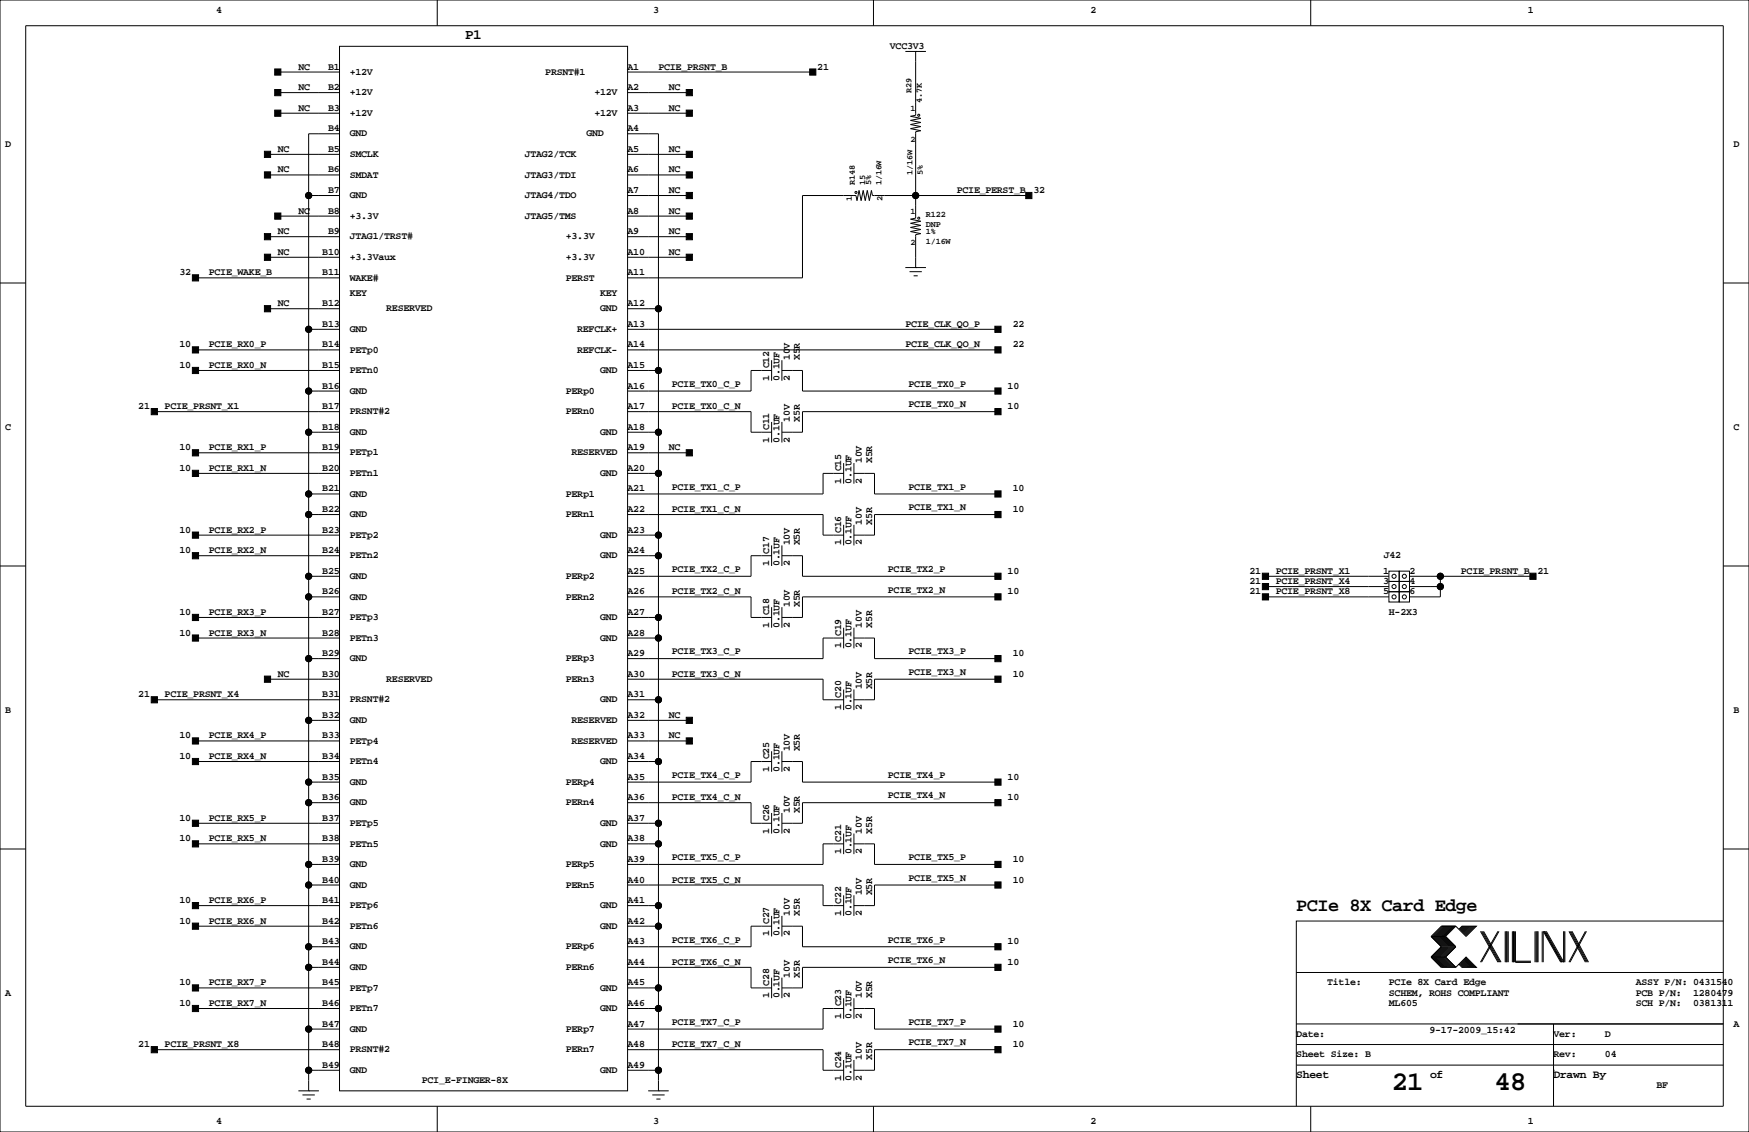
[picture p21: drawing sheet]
<svg xmlns="http://www.w3.org/2000/svg" width="432mm" height="279mm" viewBox="0 0 432 279" stroke-linecap="round" stroke-linejoin="round" font-family="sans-serif">
<defs><g id="words">
<g font-size="6.7">
<text x="343.6" y="269.1">21</text>
<text x="369" y="269.1">48</text>
</g>
<text font-size="4.6" x="320" y="224.9">PCIe 8X Card Edge</text>
<text font-size="3.5" x="114.8" y="9.7">P1</text>
<g font-size="2.8">
<text x="320" y="266">Sheet</text>
<text x="353.1" y="266">of</text>
<text x="383.5" y="266">Drawn By</text>
</g>
<g font-size="2.5">
<text x="53.3" y="3.2">4</text>
<text x="161.3" y="3.2">3</text>
<text x="269.2" y="3.2">2</text>
<text x="377.2" y="3.2">1</text>
<text x="73.7" y="17.2">NC</text>
<text x="81" y="17.2">B1</text>
<text x="154.9" y="17.2">A1</text>
<text x="162.6" y="17.2">PCIE_PRSNT_B</text>
<text x="201.8" y="17.2">21</text>
<text x="219.7" y="12.1">VCC3V3</text>
<text x="73.7" y="22.2">NC</text>
<text x="81" y="22.2">B2</text>
<text x="86.4" y="18.4">+12V</text>
<text x="86.4" y="23.5">+12V</text>
<text x="134.6" y="18.4">PRSNT#1</text>
<text x="146.7" y="23.5">+12V</text>
<text x="154.9" y="22.2">A2</text>
<text x="165.1" y="22.2">NC</text>
<text x="73.7" y="27.3">NC</text>
<text x="81" y="27.3">B3</text>
<text x="86.4" y="28.6">+12V</text>
<text x="146.7" y="28.6">+12V</text>
<text x="154.9" y="27.3">A3</text>
<text x="165.1" y="27.3">NC</text>
<text x="81" y="32.4">B4</text>
<text x="86.4" y="33.7">GND</text>
<text x="144.8" y="33.7">GND</text>
<text x="154.9" y="32.4">A4</text>
<text x="1.3" y="36.2">D</text>
<text x="68.6" y="37.5">NC</text>
<text x="81" y="37.5">B5</text>
<text x="86.4" y="38.8">SMCLK</text>
<text x="129.5" y="38.8">JTAG2/TCK</text>
<text x="154.9" y="37.5">A5</text>
<text x="165.1" y="37.5">NC</text>
<text x="428" y="36.2">D</text>
<text x="68.6" y="42.6">NC</text>
<text x="81" y="42.6">B6</text>
<text x="81" y="47.6">B7</text>
<text x="86.4" y="43.8">SMDAT</text>
<text x="129.5" y="43.8">JTAG3/TDI</text>
<text x="154.9" y="42.6">A6</text>
<text x="154.9" y="47.6">A7</text>
<text x="165.1" y="47.6">NC</text>
<text x="165.1" y="42.6">NC</text>
<text x="236.2" y="47.6">PCIE_PERST_B</text>
<text x="255.1" y="47.6">32</text>
<text x="73.7" y="52.7">NC</text>
<text x="81" y="52.7">B8</text>
<text x="86.4" y="48.9">GND</text>
<text x="86.4" y="54">+3.3V</text>
<text x="129.5" y="48.9">JTAG4/TDO</text>
<text x="129.5" y="54">JTAG5/TMS</text>
<text x="154.9" y="52.7">A8</text>
<text x="165.1" y="52.7">NC</text>
<text x="68.6" y="57.8">NC</text>
<text x="81" y="57.8">B9</text>
<text x="86.4" y="59.1">JTAG1/TRST#</text>
<text x="139.7" y="59.1">+3.3V</text>
<text x="154.9" y="57.8">A9</text>
<text x="165.1" y="57.8">NC</text>
<text x="68.6" y="62.9">NC</text>
<text x="79.6" y="62.9">B10</text>
<text x="86.4" y="64.2">+3.3Vaux</text>
<text x="139.7" y="64.2">+3.3V</text>
<text x="154.9" y="62.9">A10</text>
<text x="165.1" y="62.9">NC</text>
<text x="44.3" y="68">32</text>
<text x="51.6" y="68">PCIE_WAKE_B</text>
<text x="79.6" y="68">B11</text>
<text x="86.4" y="69.2">WAKE#</text>
<text x="139.7" y="69.2">PERST</text>
<text x="154.9" y="68">A11</text>
<text x="68.6" y="75.6">NC</text>
<text x="79.6" y="75.6">B12</text>
<text x="86.4" y="73">KEY</text>
<text x="95.4" y="76.9">RESERVED</text>
<text x="148.2" y="73">KEY</text>
<text x="148.2" y="76.9">GND</text>
<text x="154.9" y="75.6">A12</text>
<text x="79.6" y="80.7">B13</text>
<text x="86.4" y="81.9">GND</text>
<text x="142.5" y="81.9">REFCLK+</text>
<text x="154.9" y="80.7">A13</text>
<text x="223.5" y="80.7">PCIE_CLK_QO_P</text>
<text x="250" y="80.7">22</text>
<text x="44.3" y="85.7">10</text>
<text x="51.6" y="85.7">PCIE_RX0_P</text>
<text x="79.6" y="85.7">B14</text>
<text x="86.4" y="87">PETp0</text>
<text x="142.5" y="87">REFCLK-</text>
<text x="154.9" y="85.7">A14</text>
<text x="195" y="88.9" transform="rotate(-90 195 88.9)">10V</text>
<text x="197.5" y="88.9" transform="rotate(-90 197.5 88.9)">X5R</text>
<text x="223.5" y="85.7">PCIE_CLK_QO_N</text>
<text x="250" y="85.7">22</text>
<text x="44.3" y="90.8">10</text>
<text x="51.6" y="90.8">PCIE_RX0_N</text>
<text x="79.6" y="90.8">B15</text>
<text x="79.6" y="95.9">B16</text>
<text x="86.4" y="92.1">PETn0</text>
<text x="148.2" y="92.1">GND</text>
<text x="154.9" y="90.8">A15</text>
<text x="154.9" y="95.9">A16</text>
<text x="165.9" y="95.5">PCIE_TX0_C_P</text>
<text x="189.9" y="94" transform="rotate(-90 189.9 94)">1</text>
<text x="189.9" y="90.9" transform="rotate(-90 189.9 90.9)">C12</text>
<text x="192.4" y="94" transform="rotate(-90 192.4 94)">0.1UF</text>
<text x="195" y="94" transform="rotate(-90 195 94)">2</text>
<text x="224.3" y="95.5">PCIE_TX0_P</text>
<text x="248.8" y="95.9">10</text>
<text x="34.1" y="101">21</text>
<text x="40.6" y="101">PCIE_PRSNT_X1</text>
<text x="79.6" y="101">B17</text>
<text x="86.4" y="97.2">GND</text>
<text x="139.7" y="97.2">PERp0</text>
<text x="154.9" y="101">A17</text>
<text x="165.9" y="101">PCIE_TX0_C_N</text>
<text x="224.3" y="100.6">PCIE_TX0_N</text>
<text x="248.8" y="101">10</text>
<text x="1.3" y="106.1">C</text>
<text x="79.6" y="106.1">B18</text>
<text x="86.4" y="107.3">GND</text>
<text x="86.4" y="102.3">PRSNT#2</text>
<text x="139.7" y="102.3">PERn0</text>
<text x="148.2" y="107.3">GND</text>
<text x="154.9" y="106.1">A18</text>
<text x="189.9" y="106.2" transform="rotate(-90 189.9 106.2)">C11</text>
<text x="195" y="104.1" transform="rotate(-90 195 104.1)">10V</text>
<text x="197.5" y="104.1" transform="rotate(-90 197.5 104.1)">X5R</text>
<text x="428" y="106.1">C</text>
<text x="44.3" y="111.1">10</text>
<text x="51.6" y="111.1">PCIE_RX1_P</text>
<text x="79.6" y="111.1">B19</text>
<text x="86.4" y="112.4">PETp1</text>
<text x="141.1" y="112.4">RESERVED</text>
<text x="154.9" y="111.1">A19</text>
<text x="165.1" y="111.1">NC</text>
<text x="189.9" y="109.2" transform="rotate(-90 189.9 109.2)">1</text>
<text x="192.4" y="109.2" transform="rotate(-90 192.4 109.2)">0.1UF</text>
<text x="195" y="109.2" transform="rotate(-90 195 109.2)">2</text>
<text x="44.3" y="116.2">10</text>
<text x="51.6" y="116.2">PCIE_RX1_N</text>
<text x="79.6" y="116.2">B20</text>
<text x="86.4" y="117.5">PETn1</text>
<text x="148.2" y="117.5">GND</text>
<text x="154.9" y="116.2">A20</text>
<text x="207.7" y="119.4" transform="rotate(-90 207.7 119.4)">1</text>
<text x="207.7" y="116.3" transform="rotate(-90 207.7 116.3)">C15</text>
<text x="210.2" y="119.4" transform="rotate(-90 210.2 119.4)">0.1UF</text>
<text x="212.7" y="119.4" transform="rotate(-90 212.7 119.4)">2</text>
<text x="212.7" y="114.3" transform="rotate(-90 212.7 114.3)">10V</text>
<text x="215.3" y="114.3" transform="rotate(-90 215.3 114.3)">X5R</text>
<text x="79.6" y="121.3">B21</text>
<text x="86.4" y="122.6">GND</text>
<text x="139.7" y="122.6">PERp1</text>
<text x="154.9" y="121.3">A21</text>
<text x="165.9" y="120.9">PCIE_TX1_C_P</text>
<text x="224.3" y="126">PCIE_TX1_N</text>
<text x="224.3" y="120.9">PCIE_TX1_P</text>
<text x="250" y="121.3">10</text>
<text x="44.3" y="131.5">10</text>
<text x="51.6" y="131.5">PCIE_RX2_P</text>
<text x="79.6" y="126.4">B22</text>
<text x="79.6" y="131.5">B23</text>
<text x="86.4" y="127.7">GND</text>
<text x="139.7" y="127.7">PERn1</text>
<text x="154.9" y="126.4">A22</text>
<text x="154.9" y="131.5">A23</text>
<text x="165.9" y="126.4">PCIE_TX1_C_N</text>
<text x="207.7" y="131.6" transform="rotate(-90 207.7 131.6)">C16</text>
<text x="212.7" y="129.5" transform="rotate(-90 212.7 129.5)">10V</text>
<text x="215.3" y="129.5" transform="rotate(-90 215.3 129.5)">X5R</text>
<text x="250" y="126.4">10</text>
<text x="44.3" y="136.5">10</text>
<text x="51.6" y="136.5">PCIE_RX2_N</text>
<text x="79.6" y="136.5">B24</text>
<text x="86.4" y="132.7">PETp2</text>
<text x="86.4" y="137.8">PETn2</text>
<text x="148.2" y="132.7">GND</text>
<text x="148.2" y="137.8">GND</text>
<text x="154.9" y="136.5">A24</text>
<text x="189.9" y="136.7" transform="rotate(-90 189.9 136.7)">C17</text>
<text x="195" y="134.6" transform="rotate(-90 195 134.6)">10V</text>
<text x="197.5" y="134.6" transform="rotate(-90 197.5 134.6)">X5R</text>
<text x="207.7" y="134.6" transform="rotate(-90 207.7 134.6)">1</text>
<text x="210.2" y="134.6" transform="rotate(-90 210.2 134.6)">0.1UF</text>
<text x="212.7" y="134.6" transform="rotate(-90 212.7 134.6)">2</text>
<text x="341.6" y="137.8">J42</text>
<text x="79.6" y="141.6">B25</text>
<text x="86.4" y="142.9">GND</text>
<text x="139.7" y="142.9">PERp2</text>
<text x="154.9" y="141.6">A25</text>
<text x="165.9" y="141.2">PCIE_TX2_C_P</text>
<text x="189.9" y="139.7" transform="rotate(-90 189.9 139.7)">1</text>
<text x="192.4" y="139.7" transform="rotate(-90 192.4 139.7)">0.1UF</text>
<text x="195" y="139.7" transform="rotate(-90 195 139.7)">2</text>
<text x="219.2" y="141.2">PCIE_TX2_P</text>
<text x="248.8" y="141.6">10</text>
<text x="308.5" y="141.6">21</text>
<text x="315" y="141.6">PCIE_PRSNT_X1</text>
<text x="341.5" y="141.6">1</text>
<text x="348" y="141.6">2</text>
<text x="360.7" y="141.6">PCIE_PRSNT_B</text>
<text x="379.6" y="141.6">21</text>
<text x="79.6" y="146.7">B26</text>
<text x="86.4" y="148">GND</text>
<text x="139.7" y="148">PERn2</text>
<text x="154.9" y="146.7">A26</text>
<text x="165.9" y="146.7">PCIE_TX2_C_N</text>
<text x="195" y="149.9" transform="rotate(-90 195 149.9)">10V</text>
<text x="197.5" y="149.9" transform="rotate(-90 197.5 149.9)">X5R</text>
<text x="219.2" y="146.3">PCIE_TX2_N</text>
<text x="248.8" y="146.7">10</text>
<text x="308.5" y="146.7">21</text>
<text x="308.5" y="144.2">21</text>
<text x="315" y="146.7">PCIE_PRSNT_X8</text>
<text x="315" y="144.2">PCIE_PRSNT_X4</text>
<text x="341.5" y="144.2">3</text>
<text x="341.5" y="146.7">5</text>
<text x="348" y="144.2">4</text>
<text x="348" y="146.7">6</text>
<text x="44.3" y="151.8">10</text>
<text x="51.6" y="151.8">PCIE_RX3_P</text>
<text x="79.6" y="151.8">B27</text>
<text x="86.4" y="153.1">PETp3</text>
<text x="148.2" y="153.1">GND</text>
<text x="154.9" y="151.8">A27</text>
<text x="189.9" y="154.9" transform="rotate(-90 189.9 154.9)">1</text>
<text x="189.9" y="151.9" transform="rotate(-90 189.9 151.9)">C18</text>
<text x="192.4" y="154.9" transform="rotate(-90 192.4 154.9)">0.1UF</text>
<text x="195" y="154.9" transform="rotate(-90 195 154.9)">2</text>
<text x="212.7" y="154.9" transform="rotate(-90 212.7 154.9)">10V</text>
<text x="215.3" y="154.9" transform="rotate(-90 215.3 154.9)">X5R</text>
<text x="342.9" y="151.8">H-2X3</text>
<text x="44.3" y="156.9">10</text>
<text x="51.6" y="156.9">PCIE_RX3_N</text>
<text x="79.6" y="156.9">B28</text>
<text x="79.6" y="161.9">B29</text>
<text x="86.4" y="158.1">PETn3</text>
<text x="148.2" y="158.1">GND</text>
<text x="154.9" y="156.9">A28</text>
<text x="154.9" y="161.9">A29</text>
<text x="165.9" y="161.5">PCIE_TX3_C_P</text>
<text x="207.7" y="160" transform="rotate(-90 207.7 160)">1</text>
<text x="207.7" y="157" transform="rotate(-90 207.7 157)">C19</text>
<text x="210.2" y="160" transform="rotate(-90 210.2 160)">0.1UF</text>
<text x="212.7" y="160" transform="rotate(-90 212.7 160)">2</text>
<text x="224.3" y="161.5">PCIE_TX3_P</text>
<text x="250" y="161.9">10</text>
<text x="68.6" y="167">NC</text>
<text x="79.6" y="167">B30</text>
<text x="86.4" y="163.2">GND</text>
<text x="139.7" y="163.2">PERp3</text>
<text x="154.9" y="167">A30</text>
<text x="165.9" y="167">PCIE_TX3_C_N</text>
<text x="224.3" y="166.6">PCIE_TX3_N</text>
<text x="250" y="167">10</text>
<text x="34.1" y="172.1">21</text>
<text x="40.6" y="172.1">PCIE_PRSNT_X4</text>
<text x="79.6" y="172.1">B31</text>
<text x="86.4" y="173.4">PRSNT#2</text>
<text x="95.4" y="168.3">RESERVED</text>
<text x="139.7" y="168.3">PERn3</text>
<text x="148.2" y="173.4">GND</text>
<text x="154.9" y="172.1">A31</text>
<text x="207.7" y="172.2" transform="rotate(-90 207.7 172.2)">C20</text>
<text x="212.7" y="170.2" transform="rotate(-90 212.7 170.2)">10V</text>
<text x="215.3" y="170.2" transform="rotate(-90 215.3 170.2)">X5R</text>
<text x="1.3" y="175.9">B</text>
<text x="79.6" y="177.2">B32</text>
<text x="86.4" y="178.5">GND</text>
<text x="141.1" y="178.5">RESERVED</text>
<text x="154.9" y="177.2">A32</text>
<text x="165.1" y="177.2">NC</text>
<text x="207.7" y="175.3" transform="rotate(-90 207.7 175.3)">1</text>
<text x="210.2" y="175.3" transform="rotate(-90 210.2 175.3)">0.1UF</text>
<text x="212.7" y="175.3" transform="rotate(-90 212.7 175.3)">2</text>
<text x="428" y="175.9">B</text>
<text x="44.3" y="182.3">10</text>
<text x="51.6" y="182.3">PCIE_RX4_P</text>
<text x="79.6" y="182.3">B33</text>
<text x="86.4" y="183.5">PETp4</text>
<text x="141.1" y="183.5">RESERVED</text>
<text x="154.9" y="182.3">A33</text>
<text x="165.1" y="182.3">NC</text>
<text x="195" y="185.4" transform="rotate(-90 195 185.4)">10V</text>
<text x="197.5" y="185.4" transform="rotate(-90 197.5 185.4)">X5R</text>
<text x="44.3" y="187.3">10</text>
<text x="51.6" y="187.3">PCIE_RX4_N</text>
<text x="79.6" y="187.3">B34</text>
<text x="86.4" y="188.6">PETn4</text>
<text x="148.2" y="188.6">GND</text>
<text x="154.9" y="187.3">A34</text>
<text x="189.9" y="190.5" transform="rotate(-90 189.9 190.5)">1</text>
<text x="189.9" y="187.5" transform="rotate(-90 189.9 187.5)">C25</text>
<text x="192.4" y="190.5" transform="rotate(-90 192.4 190.5)">0.1UF</text>
<text x="195" y="190.5" transform="rotate(-90 195 190.5)">2</text>
<text x="79.6" y="192.4">B35</text>
<text x="79.6" y="197.5">B36</text>
<text x="86.4" y="193.7">GND</text>
<text x="139.7" y="193.7">PERp4</text>
<text x="154.9" y="192.4">A35</text>
<text x="154.9" y="197.5">A36</text>
<text x="165.9" y="192">PCIE_TX4_C_P</text>
<text x="165.9" y="197.5">PCIE_TX4_C_N</text>
<text x="219.2" y="197.1">PCIE_TX4_N</text>
<text x="219.2" y="192">PCIE_TX4_P</text>
<text x="248.8" y="197.5">10</text>
<text x="248.8" y="192.4">10</text>
<text x="44.3" y="202.6">10</text>
<text x="51.6" y="202.6">PCIE_RX5_P</text>
<text x="79.6" y="202.6">B37</text>
<text x="86.4" y="198.8">GND</text>
<text x="86.4" y="203.9">PETp5</text>
<text x="139.7" y="198.8">PERn4</text>
<text x="148.2" y="203.9">GND</text>
<text x="154.9" y="202.6">A37</text>
<text x="189.9" y="202.7" transform="rotate(-90 189.9 202.7)">C26</text>
<text x="195" y="200.7" transform="rotate(-90 195 200.7)">10V</text>
<text x="197.5" y="200.7" transform="rotate(-90 197.5 200.7)">X5R</text>
<text x="44.3" y="207.7">10</text>
<text x="51.6" y="207.7">PCIE_RX5_N</text>
<text x="79.6" y="207.7">B38</text>
<text x="86.4" y="208.9">PETn5</text>
<text x="148.2" y="208.9">GND</text>
<text x="154.9" y="207.7">A38</text>
<text x="189.9" y="205.7" transform="rotate(-90 189.9 205.7)">1</text>
<text x="192.4" y="205.7" transform="rotate(-90 192.4 205.7)">0.1UF</text>
<text x="195" y="205.7" transform="rotate(-90 195 205.7)">2</text>
<text x="207.7" y="207.8" transform="rotate(-90 207.7 207.8)">C21</text>
<text x="212.7" y="205.7" transform="rotate(-90 212.7 205.7)">10V</text>
<text x="215.3" y="205.7" transform="rotate(-90 215.3 205.7)">X5R</text>
<text x="79.6" y="212.7">B39</text>
<text x="86.4" y="214">GND</text>
<text x="139.7" y="214">PERp5</text>
<text x="154.9" y="212.7">A39</text>
<text x="165.9" y="212.3">PCIE_TX5_C_P</text>
<text x="207.7" y="210.8" transform="rotate(-90 207.7 210.8)">1</text>
<text x="210.2" y="210.8" transform="rotate(-90 210.2 210.8)">0.1UF</text>
<text x="212.7" y="210.8" transform="rotate(-90 212.7 210.8)">2</text>
<text x="224.3" y="212.3">PCIE_TX5_P</text>
<text x="250" y="212.7">10</text>
<text x="79.6" y="217.8">B40</text>
<text x="86.4" y="219.1">GND</text>
<text x="139.7" y="219.1">PERn5</text>
<text x="154.9" y="217.8">A40</text>
<text x="165.9" y="217.8">PCIE_TX5_C_N</text>
<text x="212.7" y="221" transform="rotate(-90 212.7 221)">10V</text>
<text x="215.3" y="221" transform="rotate(-90 215.3 221)">X5R</text>
<text x="224.3" y="217.4">PCIE_TX5_N</text>
<text x="250" y="217.8">10</text>
<text x="44.3" y="228">10</text>
<text x="44.3" y="222.9">10</text>
<text x="51.6" y="228">PCIE_RX6_N</text>
<text x="51.6" y="222.9">PCIE_RX6_P</text>
<text x="79.6" y="222.9">B41</text>
<text x="79.6" y="228">B42</text>
<text x="86.4" y="224.2">PETp6</text>
<text x="148.2" y="224.2">GND</text>
<text x="154.9" y="222.9">A41</text>
<text x="154.9" y="228">A42</text>
<text x="195" y="226.1" transform="rotate(-90 195 226.1)">10V</text>
<text x="197.5" y="226.1" transform="rotate(-90 197.5 226.1)">X5R</text>
<text x="207.7" y="226.1" transform="rotate(-90 207.7 226.1)">1</text>
<text x="207.7" y="223" transform="rotate(-90 207.7 223)">C22</text>
<text x="210.2" y="226.1" transform="rotate(-90 210.2 226.1)">0.1UF</text>
<text x="212.7" y="226.1" transform="rotate(-90 212.7 226.1)">2</text>
<text x="79.6" y="233.1">B43</text>
<text x="86.4" y="229.3">PETn6</text>
<text x="148.2" y="229.3">GND</text>
<text x="154.9" y="233.1">A43</text>
<text x="165.9" y="232.6">PCIE_TX6_C_P</text>
<text x="189.9" y="231.1" transform="rotate(-90 189.9 231.1)">1</text>
<text x="189.9" y="228.1" transform="rotate(-90 189.9 228.1)">C27</text>
<text x="192.4" y="231.1" transform="rotate(-90 192.4 231.1)">0.1UF</text>
<text x="195" y="231.1" transform="rotate(-90 195 231.1)">2</text>
<text x="219.2" y="232.6">PCIE_TX6_P</text>
<text x="248.8" y="233.1">10</text>
<text x="79.6" y="238.1">B44</text>
<text x="86.4" y="234.3">GND</text>
<text x="86.4" y="239.4">GND</text>
<text x="139.7" y="234.3">PERp6</text>
<text x="139.7" y="239.4">PERn6</text>
<text x="154.9" y="238.1">A44</text>
<text x="165.9" y="238.1">PCIE_TX6_C_N</text>
<text x="219.2" y="237.7">PCIE_TX6_N</text>
<text x="248.8" y="238.1">10</text>
<text x="1.3" y="245.8">A</text>
<text x="44.3" y="243.2">10</text>
<text x="51.6" y="243.2">PCIE_RX7_P</text>
<text x="79.6" y="243.2">B45</text>
<text x="86.4" y="244.5">PETp7</text>
<text x="148.2" y="244.5">GND</text>
<text x="154.9" y="243.2">A45</text>
<text x="189.9" y="243.3" transform="rotate(-90 189.9 243.3)">C28</text>
<text x="195" y="241.3" transform="rotate(-90 195 241.3)">10V</text>
<text x="197.5" y="241.3" transform="rotate(-90 197.5 241.3)">X5R</text>
<text x="327.7" y="243.2">Title:</text>
<text x="342.9" y="245.8">SCHEM, ROHS COMPLIANT</text>
<text x="342.9" y="243.2">PCIe 8X Card Edge</text>
<text x="403.9" y="243.2">ASSY P/N: 0431540</text>
<text x="403.9" y="245.8">PCB P/N:</text>
<text x="418" y="245.8">1280479</text>
<text x="44.3" y="248.3">10</text>
<text x="51.6" y="248.3">PCIE_RX7_N</text>
<text x="79.6" y="248.3">B46</text>
<text x="86.4" y="249.6">PETn7</text>
<text x="148.2" y="249.6">GND</text>
<text x="154.9" y="248.3">A46</text>
<text x="189.9" y="246.4" transform="rotate(-90 189.9 246.4)">1</text>
<text x="192.4" y="246.4" transform="rotate(-90 192.4 246.4)">0.1UF</text>
<text x="195" y="246.4" transform="rotate(-90 195 246.4)">2</text>
<text x="207.7" y="251.5" transform="rotate(-90 207.7 251.5)">1</text>
<text x="207.7" y="248.4" transform="rotate(-90 207.7 248.4)">C23</text>
<text x="210.2" y="251.5" transform="rotate(-90 210.2 251.5)">0.1UF</text>
<text x="212.7" y="251.5" transform="rotate(-90 212.7 251.5)">2</text>
<text x="212.7" y="246.4" transform="rotate(-90 212.7 246.4)">10V</text>
<text x="215.3" y="246.4" transform="rotate(-90 215.3 246.4)">X5R</text>
<text x="342.9" y="248.3">ML605</text>
<text x="403.9" y="248.3">SCH P/N:</text>
<text x="418" y="248.3">0381311</text>
<text x="79.6" y="253.4">B47</text>
<text x="86.4" y="254.7">GND</text>
<text x="139.7" y="254.7">PERp7</text>
<text x="154.9" y="253.4">A47</text>
<text x="165.9" y="253">PCIE_TX7_C_P</text>
<text x="224.3" y="253">PCIE_TX7_P</text>
<text x="250" y="253.4">10</text>
<text x="320" y="255.9">Date:</text>
<text x="352.9" y="254.9">9-17-2009_15:42</text>
<text x="383.5" y="255.9">Ver:</text>
<text x="396.2" y="255.9">D</text>
<text x="428" y="253.4">A</text>
<text x="34.1" y="258.5">21</text>
<text x="40.6" y="258.5">PCIE_PRSNT_X8</text>
<text x="79.6" y="258.5">B48</text>
<text x="79.6" y="263.5">B49</text>
<text x="86.4" y="259.7">PRSNT#2</text>
<text x="139.7" y="259.7">PERn7</text>
<text x="154.9" y="258.5">A48</text>
<text x="154.9" y="263.5">A49</text>
<text x="165.9" y="258.5">PCIE_TX7_C_N</text>
<text x="207.7" y="263.7" transform="rotate(-90 207.7 263.7)">C24</text>
<text x="212.7" y="261.6" transform="rotate(-90 212.7 261.6)">10V</text>
<text x="215.3" y="261.6" transform="rotate(-90 215.3 261.6)">X5R</text>
<text x="224.3" y="258">PCIE_TX7_N</text>
<text x="250" y="258.5">10</text>
<text x="320" y="261">Sheet Size: B</text>
<text x="383.5" y="261">Rev:</text>
<text x="396.2" y="261">04</text>
<text x="86.4" y="264.8">GND</text>
<text x="104.1" y="267.4">PCI_E-FINGER-8X</text>
<text x="148.2" y="264.8">GND</text>
<text x="207.7" y="266.7" transform="rotate(-90 207.7 266.7)">1</text>
<text x="210.2" y="266.7" transform="rotate(-90 210.2 266.7)">0.1UF</text>
<text x="212.7" y="266.7" transform="rotate(-90 212.7 266.7)">2</text>
<text x="408.9" y="268.6">BF</text>
<text x="53.3" y="277.5">4</text>
<text x="161.3" y="277.5">3</text>
<text x="269.2" y="277.5">2</text>
<text x="377.2" y="277.5">1</text>
</g>
<g font-size="2.1">
<text x="225" y="22.9" transform="rotate(-90 225 22.9)">R29</text>
<text x="224.8" y="27.4">1</text>
<text x="227.6" y="25.4" transform="rotate(-90 227.6 25.4)">4.7K</text>
<text x="224.8" y="35">2</text>
<text x="211.1" y="45.7" transform="rotate(-90 211.1 45.7)">R148</text>
<text x="213.6" y="45.7" transform="rotate(-90 213.6 45.7)">15</text>
<text x="215.1" y="45.7" transform="rotate(-90 215.1 45.7)">5%</text>
<text x="217.7" y="45.7" transform="rotate(-90 217.7 45.7)">1/16W</text>
<text x="225.3" y="43.2" transform="rotate(-90 225.3 43.2)">1/16W</text>
<text x="227.8" y="43.2" transform="rotate(-90 227.8 43.2)">5%</text>
<text x="210.3" y="49.5" transform="rotate(-90 210.3 49.5)">1</text>
<text x="217.9" y="49.5" transform="rotate(-90 217.9 49.5)">2</text>
<text x="224.8" y="52.8">1</text>
<text x="228.6" y="53.6">R122</text>
<text x="228.6" y="56.1">DNP</text>
<text x="228.6" y="57.6">1%</text>
<text x="224.8" y="60.4">2</text>
<text x="228.6" y="60.2">1/16W</text>
</g>
</g></defs>
<g fill="none" stroke="#000" stroke-width=".25">
<path d="M0 0h431.8v279.4h-431.8zM6.3 6.4h419.1v266.6h-419.1zM68.6 17.8h15.2M83.8 11.4h71.1v257.8h-71.1zM107.9 0v6.4M154.9 17.8h45.8M215.6 0v6.4M223.5 12.7h5.1M226.1 12.7h.1M226.1 12.7v15.7l-1.3 .3 2.5 .5-2.5 .5 2.5 .5-2.5 .5 2.5 .5-2.5 .6 2.5 .5-1.2 .2v21.3l-1.3 .3 2.5 .5-2.5 .5 2.5 .5-2.5 .5 2.5 .5-2.5 .6 2.5 .5-1.2 .2v8.1M323.6 0v6.4M66 38.1h17.8"/>
<path d="M68.6 27.9h15.2M68.6 22.9h15.2M83.8 33h-7.6v236.2M154.9 27.9h15.3M154.9 22.9h15.3M154.9 38.1h15.3M154.9 33h7.7v236.2M66 58.4h17.8M66 43.2h17.8M68.6 53.3h15.2M76.2 48.3h7.6M154.9 53.3h15.3"/>
<path d="M154.9 58.4h15.3M154.9 43.2h15.3M154.9 48.3h15.3M254 48.3h-38.6l-.3-1.3-.5 2.5-.5-2.5-.5 2.5-.5-2.5-.5 2.5-.5-2.5-.5 2.5-.3-1.2h-13.2v20.3h-43.2M0 69.8h6.3M48.3 68.6h35.5M66 63.5h17.8M66 76.2h17.8M154.9 63.5h15.3M154.9 76.2h7.7M223.5 66h5.1M224.5 67.1h3.1"/>
<path d="M225.6 68.1h1M226.1 66h.1M425.4 69.8h6.4M48.3 91.4h35.5M48.3 86.4h35.5M76.2 96.5h7.6M76.2 81.3h7.6M154.9 91.4h7.7M154.9 81.3h91.5M154.9 86.4h91.5M190.5 91.4h-5.1v5.1h-30.5M190.5 88.9v5.1"/>
<path d="M193 91.4h5.1v5.1h48.3M193 88.9v5.1M38.1 101.6h45.7M48.3 111.8h35.5M48.3 116.8h35.5M76.2 106.7h7.6M154.9 111.8h15.3M154.9 101.6h30.5v5.1h5.1M154.9 106.7h7.7M154.9 116.8h7.7M190.5 104.1v5.1M193 104.1v5.1"/>
<path d="M208.3 116.8h-5.1v5.1h-48.3M208.3 114.3v5.1M210.8 116.8h5.1v5.1h30.5M210.8 114.3v5.1M246.4 101.6h-48.3v5.1h-5.1M0 139.7h6.3M48.3 132.1h35.5M48.3 137.2h35.5M76.2 121.9h7.6M76.2 127h7.6M154.9 132.1h7.7M154.9 127h48.3v5.1h5.1"/>
<path d="M154.9 137.2h7.7M190.5 137.2h-5.1v5h-30.5M190.5 134.6v5.1M193 137.2h5.1v5h48.3M193 134.6v5.1M208.3 129.5v5.1M210.8 129.5v5.1M246.4 127h-30.5v5.1h-5.1M425.4 139.7h6.4M48.3 152.4h35.5M48.3 157.5h35.5M76.2 147.3h7.6"/>
<path d="M76.2 142.2h7.6M154.9 152.4h7.7M154.9 147.3h30.5v5.1h5.1M154.9 157.5h7.7M190.5 149.9v5M193 149.9v5M208.3 157.5h-5.1v5.1h-48.3M208.3 154.9v5.1M210.8 157.5h5.1v5.1h30.5M210.8 154.9v5.1M246.4 147.3h-48.3v5.1h-5.1M312.4 147.3h30.5"/>
<path d="M312.4 142.2h30.5M312.4 144.8h30.5M342.9 146h2.5v2.6h-2.5zM342.9 141h2.5v2.5h-2.5zM342.9 143.5h2.5v2.5h-2.5zM345.4 146h2.6v2.6h-2.6zM345.4 141h2.6v2.5h-2.6zM345.4 143.5h2.6v2.5h-2.6zM348 142.2h30.5M348 144.8h7.6M355.6 142.2v5.1h-7.6M38.1 172.7h45.7"/>
<path d="M66 167.6h17.8M76.2 177.8h7.6M76.2 162.6h7.6M154.9 177.8h15.3M154.9 167.6h48.3v5.1h5.1M154.9 172.7h7.7M208.3 170.2v5.1M210.8 170.2v5.1M246.4 167.6h-30.5v5.1h-5.1M48.3 182.9h35.5M48.3 188h35.5M76.2 198.1h7.6"/>
<path d="M76.2 193h7.6M154.9 182.9h15.3M154.9 188h7.7M154.9 198.1h30.5v5.1h5.1M190.5 188h-5.1v5h-30.5M190.5 185.4v5.1M193 188h5.1v5h48.3M193 185.4v5.1M246.4 198.1h-48.3v5.1h-5.1M0 209.5h6.3M48.3 208.3h35.5M48.3 203.2h35.5"/>
<path d="M76.2 218.4h7.6M76.2 213.4h7.6M154.9 208.3h7.7M154.9 203.2h7.7M154.9 218.4h48.3v5.1h5.1M190.5 200.7v5M193 200.7v5M208.3 208.3h-5.1v5.1h-48.3M208.3 205.7v5.1M210.8 208.3h5.1v5.1h30.5M210.8 205.7v5.1M246.4 218.4h-30.5v5.1h-5.1"/>
<path d="M425.4 209.5h6.4M48.3 223.5h35.5M48.3 228.6h35.5M76.2 233.7h7.6M76.2 238.8h7.6M154.9 223.5h7.7M154.9 228.6h7.7M154.9 238.8h30.5v5h5.1M190.5 228.6h-5.1v5.1h-30.5M190.5 226.1v5M193 228.6h5.1v5.1h48.3M193 226.1v5"/>
<path d="M208.3 221v5.1M210.8 221v5.1M246.4 238.8h-48.3v5h-5.1M353.3 236.2l2.6 2.6h3.5M353.3 231.1l2.6 2.6-2.6 2.5M353.3 236.2h3.6M353.3 231.1h3.6M356.1 228.6l-2.5 2.5 2.5 2.6-2.5 2.5 2.5 2.6M356.4 228.6l-2.6 2.5 2.6 2.6-2.6 2.5 2.6 2.6M356.6 228.6l-2.5 2.5 2.5 2.6-2.5 2.5 2.5 2.6M356.9 228.6l-2.6 2.5 2.6 2.6-2.6 2.5 2.6 2.6M356.9 231.1l2.5 2.6-2.5 2.5"/>
<path d="M356.9 236.2l2.5 2.6M357.1 228.6l-2.5 2.5 2.5 2.6-2.5 2.5 2.5 2.6M357.4 228.6l-2.6 2.5 2.6 2.6-2.6 2.5 2.6 2.6M357.6 228.6l-2.5 2.5 2.5 2.6-2.5 2.5 2.5 2.6M357.9 228.6l-2.6 2.5 2.6 2.6-2.6 2.5 2.6 2.6M358.1 228.6l-2.5 2.5 2.5 2.6-2.5 2.5 2.5 2.6M358.4 228.6l-2.5 2.5 2.5 2.6-2.5 2.5 2.5 2.6M358.6 228.6l-2.5 2.5 2.5 2.6-2.5 2.5 2.5 2.6M358.9 228.6l-2.5 2.5 2.5 2.6-2.5 2.5 2.5 2.6M359.2 228.6l-2.6 2.5 2.6 2.6-2.6 2.5 2.6 2.6M359.4 228.6l2.5 2.5 2.6-2.5h-3.6l-.7 .8M359.4 228.6h-3.5l-2.6 2.5"/>
<path d="M359.4 228.6l-2.5 2.5M360.2 238l.7 .8h3.6l-2.6-2.6-2.5 2.6M360.4 237.7l1 1.1M360.4 238l.8 .8M360.7 237.5l1.2 1.3M360.7 237.7l1 1.1M360.9 237.2l1.6 1.6M360.9 237.5l1.3 1.3M361.2 237l1.8 1.8M361.2 237.2l1.5 1.6M361.2 228.6l-.8 .8M361.4 236.7l2.1 2.1"/>
<path d="M361.4 237l1.8 1.8M361.4 228.6l-1 1M361.7 236.5l2.3 2.3M361.7 236.7l2 2.1M361.7 228.6l-1 1M361.9 236.5l2.3 2.3M361.9 228.6l-1.2 1.3M362.2 228.6l-1.3 1.3M362.5 228.6l-1.6 1.5M362.7 228.6l-1.5 1.5M363 228.6l-1.8 1.8M363.2 228.6l-1.8 1.8"/>
<path d="M363.5 228.6l-2.1 2M363.7 228.6l-2 2M364 228.6l-2.3 2.3M364.2 228.6l-2.3 2.3M365.5 229.9l4.3 7.6M365.8 229.9l4.3 7.6M366 229.9l4.3 7.6M366.3 229.9l4.3 7.6M369.8 229.9l-4.3 7.6M370.1 229.9l-4.3 7.6M371.6 229.9v7.6M371.9 229.9v7.6"/>
<path d="M372.1 229.9v7.6M372.4 229.9v7.6M373.4 229.9v7.6M373.6 229.9v7.6M373.9 229.9v7.6M374.1 229.9v7.6h3.9M374.1 237.2h3.9M379 229.9v7.6M379.2 229.9v7.6M379.5 229.9v7.6M379.7 229.9v7.6M380.7 229.9v7.6"/>
<path d="M381 237.5v-7.6l4.3 7.6M381.3 229.9l4.3 7.6M381.5 229.9l4.3 7.6M381.8 229.9l4.3 7.6v-7.6M386.3 229.9v7.6M387.3 229.9l4.1 7.6M387.6 229.9l4.1 7.6M387.9 229.9l4 7.6M388.1 229.9l4.1 7.6M391.4 229.9l-4.1 7.6M391.7 229.9l-4.1 7.6M425.4 227.3h-105.4v35.6"/>
<path d="M38.1 259.1h45.7M48.3 248.9h35.5M48.3 243.8h35.5M76.2 254h7.6M154.9 248.9h7.7M154.9 259.1h48.3v5.1h5.1M154.9 243.8h7.7M190.5 241.3v5.1M193 241.3v5.1M208.3 248.9h-5.1v5.1h-48.3M208.3 246.4v5.1M210.8 248.9h5.1v5.1h30.5"/>
<path d="M210.8 246.4v5.1M246.4 259.1h-30.5v5.1h-5.1M320 257.8h105.4M320 252.7h105.4M320 240h105.4M383.5 252.7v20.3M73.7 269.2h5M74.7 270.3h3M75.7 271.3h1M76.2 269.2h.1M76.2 264.2h7.6M107.9 273v6.4"/>
<path d="M154.9 264.2h7.7M160 269.2h5.1M161 270.3h3.1M162.1 271.3h1M162.6 269.2h.1M208.3 261.6v5.1M210.8 261.6v5.1M215.6 273v6.4M320 262.9v10.1M320 262.9h105.4M323.6 273v6.4M383.5 264.2h.1"/>
<circle cx="226.8" cy="28.4" r=".25"/>
<circle cx="76.2" cy="48.3" r=".76"/>
<circle cx="211.3" cy="47.5" r=".25"/>
<circle cx="226.1" cy="48.3" r=".76"/>
<circle cx="226.8" cy="53.8" r=".25"/>
<circle cx="162.6" cy="76.2" r=".76"/>
<circle cx="76.2" cy="81.3" r=".76"/>
<circle cx="76.2" cy="96.5" r=".76"/>
<circle cx="162.6" cy="91.4" r=".76"/>
<circle cx="76.2" cy="106.7" r=".76"/>
<circle cx="162.6" cy="106.7" r=".76"/>
<circle cx="162.6" cy="116.8" r=".76"/>
<circle cx="76.2" cy="121.9" r=".76"/>
<circle cx="76.2" cy="127" r=".76"/>
<circle cx="162.6" cy="132.1" r=".76"/>
<circle cx="162.6" cy="137.2" r=".76"/>
<circle cx="76.2" cy="147.3" r=".76"/>
<circle cx="76.2" cy="142.2" r=".76"/>
<circle cx="162.6" cy="157.5" r=".76"/>
<circle cx="162.6" cy="152.4" r=".76"/>
<circle cx="344.2" cy="142.2" r=".51"/>
<circle cx="344.2" cy="147.3" r=".51"/>
<circle cx="344.2" cy="144.8" r=".51"/>
<circle cx="346.7" cy="147.3" r=".51"/>
<circle cx="346.7" cy="142.2" r=".51"/>
<circle cx="346.7" cy="144.8" r=".51"/>
<circle cx="355.6" cy="144.8" r=".76"/>
<circle cx="355.6" cy="142.2" r=".76"/>
<circle cx="76.2" cy="177.8" r=".76"/>
<circle cx="76.2" cy="162.6" r=".76"/>
<circle cx="162.6" cy="172.7" r=".76"/>
<circle cx="76.2" cy="193" r=".76"/>
<circle cx="76.2" cy="198.1" r=".76"/>
<circle cx="162.6" cy="188" r=".76"/>
<circle cx="76.2" cy="213.4" r=".76"/>
<circle cx="76.2" cy="218.4" r=".76"/>
<circle cx="162.6" cy="203.2" r=".76"/>
<circle cx="162.6" cy="208.3" r=".76"/>
<circle cx="76.2" cy="238.8" r=".76"/>
<circle cx="76.2" cy="233.7" r=".76"/>
<circle cx="162.6" cy="228.6" r=".76"/>
<circle cx="162.6" cy="223.5" r=".76"/>
<circle cx="76.2" cy="254" r=".76"/>
<circle cx="162.6" cy="248.9" r=".76"/>
<circle cx="162.6" cy="243.8" r=".76"/>
<circle cx="76.2" cy="264.2" r=".76"/>
<circle cx="162.6" cy="264.2" r=".76"/>
</g>
<g fill="#000" stroke="#000" stroke-width=".25">
<path d="M67.8 17h1.5v1.5h-1.5z" fill-rule="evenodd"/>
<path d="M199.9 17h1.5v1.5h-1.5z" fill-rule="evenodd"/>
<path d="M65.3 37.3h1.5v1.6h-1.5z" fill-rule="evenodd"/>
<path d="M67.8 27.2h1.5v1.5h-1.5z" fill-rule="evenodd"/>
<path d="M67.8 22.1h1.5v1.5h-1.5z" fill-rule="evenodd"/>
<path d="M169.4 27.2h1.5v1.5h-1.5z" fill-rule="evenodd"/>
<path d="M169.4 37.3h1.5v1.6h-1.5z" fill-rule="evenodd"/>
<path d="M169.4 22.1h1.5v1.5h-1.5z" fill-rule="evenodd"/>
<path d="M65.3 42.4h1.5v1.5h-1.5z" fill-rule="evenodd"/>
<path d="M65.3 57.7h1.5v1.5h-1.5z" fill-rule="evenodd"/>
<path d="M67.8 52.6h1.5v1.5h-1.5z" fill-rule="evenodd"/>
<path d="M169.4 57.7h1.5v1.5h-1.5z" fill-rule="evenodd"/>
<path d="M169.4 42.4h1.5v1.5h-1.5z" fill-rule="evenodd"/>
<path d="M169.4 47.5h1.5v1.5h-1.5z" fill-rule="evenodd"/>
<path d="M169.4 52.6h1.5v1.5h-1.5z" fill-rule="evenodd"/>
<path d="M253.2 47.5h1.6v1.5h-1.6z" fill-rule="evenodd"/>
<path d="M47.5 67.8h1.5v1.5h-1.5z" fill-rule="evenodd"/>
<path d="M65.3 62.7h1.5v1.6h-1.5z" fill-rule="evenodd"/>
<path d="M65.3 75.4h1.5v1.6h-1.5z" fill-rule="evenodd"/>
<path d="M169.4 62.7h1.5v1.6h-1.5z" fill-rule="evenodd"/>
<path d="M47.5 90.7h1.5v1.5h-1.5z" fill-rule="evenodd"/>
<path d="M47.5 85.6h1.5v1.5h-1.5z" fill-rule="evenodd"/>
<path d="M245.6 95.8h1.5v1.5h-1.5z" fill-rule="evenodd"/>
<path d="M245.6 85.6h1.5v1.5h-1.5z" fill-rule="evenodd"/>
<path d="M245.6 80.5h1.5v1.5h-1.5z" fill-rule="evenodd"/>
<path d="M37.3 100.8h1.6v1.6h-1.6z" fill-rule="evenodd"/>
<path d="M47.5 111h1.5v1.5h-1.5z" fill-rule="evenodd"/>
<path d="M47.5 116.1h1.5v1.5h-1.5z" fill-rule="evenodd"/>
<path d="M169.4 111h1.5v1.5h-1.5z" fill-rule="evenodd"/>
<path d="M245.6 100.8h1.5v1.6h-1.5z" fill-rule="evenodd"/>
<path d="M47.5 131.3h1.5v1.5h-1.5z" fill-rule="evenodd"/>
<path d="M47.5 136.4h1.5v1.5h-1.5z" fill-rule="evenodd"/>
<path d="M245.6 121.2h1.5v1.5h-1.5z" fill-rule="evenodd"/>
<path d="M245.6 126.2h1.5v1.6h-1.5z" fill-rule="evenodd"/>
<path d="M47.5 151.6h1.5v1.6h-1.5z" fill-rule="evenodd"/>
<path d="M47.5 156.7h1.5v1.5h-1.5z" fill-rule="evenodd"/>
<path d="M245.6 141.5h1.5v1.5h-1.5z" fill-rule="evenodd"/>
<path d="M245.6 146.6h1.5v1.5h-1.5z" fill-rule="evenodd"/>
<path d="M311.7 141.5h1.5v1.5h-1.5z" fill-rule="evenodd"/>
<path d="M311.7 144h1.5v1.5h-1.5z" fill-rule="evenodd"/>
<path d="M311.7 146.6h1.5v1.5h-1.5z" fill-rule="evenodd"/>
<path d="M377.7 141.5h1.5v1.5h-1.5z" fill-rule="evenodd"/>
<path d="M37.3 172h1.6v1.5h-1.6z" fill-rule="evenodd"/>
<path d="M65.3 166.9h1.5v1.5h-1.5z" fill-rule="evenodd"/>
<path d="M169.4 177h1.5v1.6h-1.5z" fill-rule="evenodd"/>
<path d="M245.6 161.8h1.5v1.5h-1.5z" fill-rule="evenodd"/>
<path d="M245.6 166.9h1.5v1.5h-1.5z" fill-rule="evenodd"/>
<path d="M47.5 182.1h1.5v1.5h-1.5z" fill-rule="evenodd"/>
<path d="M47.5 187.2h1.5v1.5h-1.5z" fill-rule="evenodd"/>
<path d="M169.4 182.1h1.5v1.5h-1.5z" fill-rule="evenodd"/>
<path d="M245.6 192.3h1.5v1.5h-1.5z" fill-rule="evenodd"/>
<path d="M245.6 197.4h1.5v1.5h-1.5z" fill-rule="evenodd"/>
<path d="M47.5 202.4h1.5v1.6h-1.5z" fill-rule="evenodd"/>
<path d="M47.5 207.5h1.5v1.5h-1.5z" fill-rule="evenodd"/>
<path d="M245.6 212.6h1.5v1.5h-1.5z" fill-rule="evenodd"/>
<path d="M245.6 217.7h1.5v1.5h-1.5z" fill-rule="evenodd"/>
<path d="M47.5 222.8h1.5v1.5h-1.5z" fill-rule="evenodd"/>
<path d="M47.5 227.8h1.5v1.6h-1.5z" fill-rule="evenodd"/>
<path d="M245.6 232.9h1.5v1.5h-1.5z" fill-rule="evenodd"/>
<path d="M245.6 238h1.5v1.5h-1.5z" fill-rule="evenodd"/>
<path d="M37.3 258.3h1.6v1.5h-1.6z" fill-rule="evenodd"/>
<path d="M47.5 248.2h1.5v1.5h-1.5z" fill-rule="evenodd"/>
<path d="M47.5 243.1h1.5v1.5h-1.5z" fill-rule="evenodd"/>
<path d="M245.6 253.2h1.5v1.6h-1.5z" fill-rule="evenodd"/>
<path d="M245.6 258.3h1.5v1.5h-1.5z" fill-rule="evenodd"/>
<circle cx="76.2" cy="48.3" r=".76"/>
<circle cx="226.1" cy="48.3" r=".76"/>
<circle cx="162.6" cy="76.2" r=".76"/>
<circle cx="76.2" cy="81.3" r=".76"/>
<circle cx="76.2" cy="96.5" r=".76"/>
<circle cx="162.6" cy="91.4" r=".76"/>
<circle cx="76.2" cy="106.7" r=".76"/>
<circle cx="162.6" cy="106.7" r=".76"/>
<circle cx="162.6" cy="116.8" r=".76"/>
<circle cx="76.2" cy="121.9" r=".76"/>
<circle cx="76.2" cy="127" r=".76"/>
<circle cx="162.6" cy="132.1" r=".76"/>
<circle cx="162.6" cy="137.2" r=".76"/>
<circle cx="76.2" cy="147.3" r=".76"/>
<circle cx="76.2" cy="142.2" r=".76"/>
<circle cx="162.6" cy="157.5" r=".76"/>
<circle cx="162.6" cy="152.4" r=".76"/>
<circle cx="355.6" cy="144.8" r=".76"/>
<circle cx="355.6" cy="142.2" r=".76"/>
<circle cx="76.2" cy="177.8" r=".76"/>
<circle cx="76.2" cy="162.6" r=".76"/>
<circle cx="162.6" cy="172.7" r=".76"/>
<circle cx="76.2" cy="193" r=".76"/>
<circle cx="76.2" cy="198.1" r=".76"/>
<circle cx="162.6" cy="188" r=".76"/>
<circle cx="76.2" cy="213.4" r=".76"/>
<circle cx="76.2" cy="218.4" r=".76"/>
<circle cx="162.6" cy="203.2" r=".76"/>
<circle cx="162.6" cy="208.3" r=".76"/>
<circle cx="76.2" cy="238.8" r=".76"/>
<circle cx="76.2" cy="233.7" r=".76"/>
<circle cx="162.6" cy="228.6" r=".76"/>
<circle cx="162.6" cy="223.5" r=".76"/>
<circle cx="76.2" cy="254" r=".76"/>
<circle cx="162.6" cy="248.9" r=".76"/>
<circle cx="162.6" cy="243.8" r=".76"/>
<circle cx="76.2" cy="264.2" r=".76"/>
<circle cx="162.6" cy="264.2" r=".76"/>
</g>
<use href="#words"/>
</svg>
